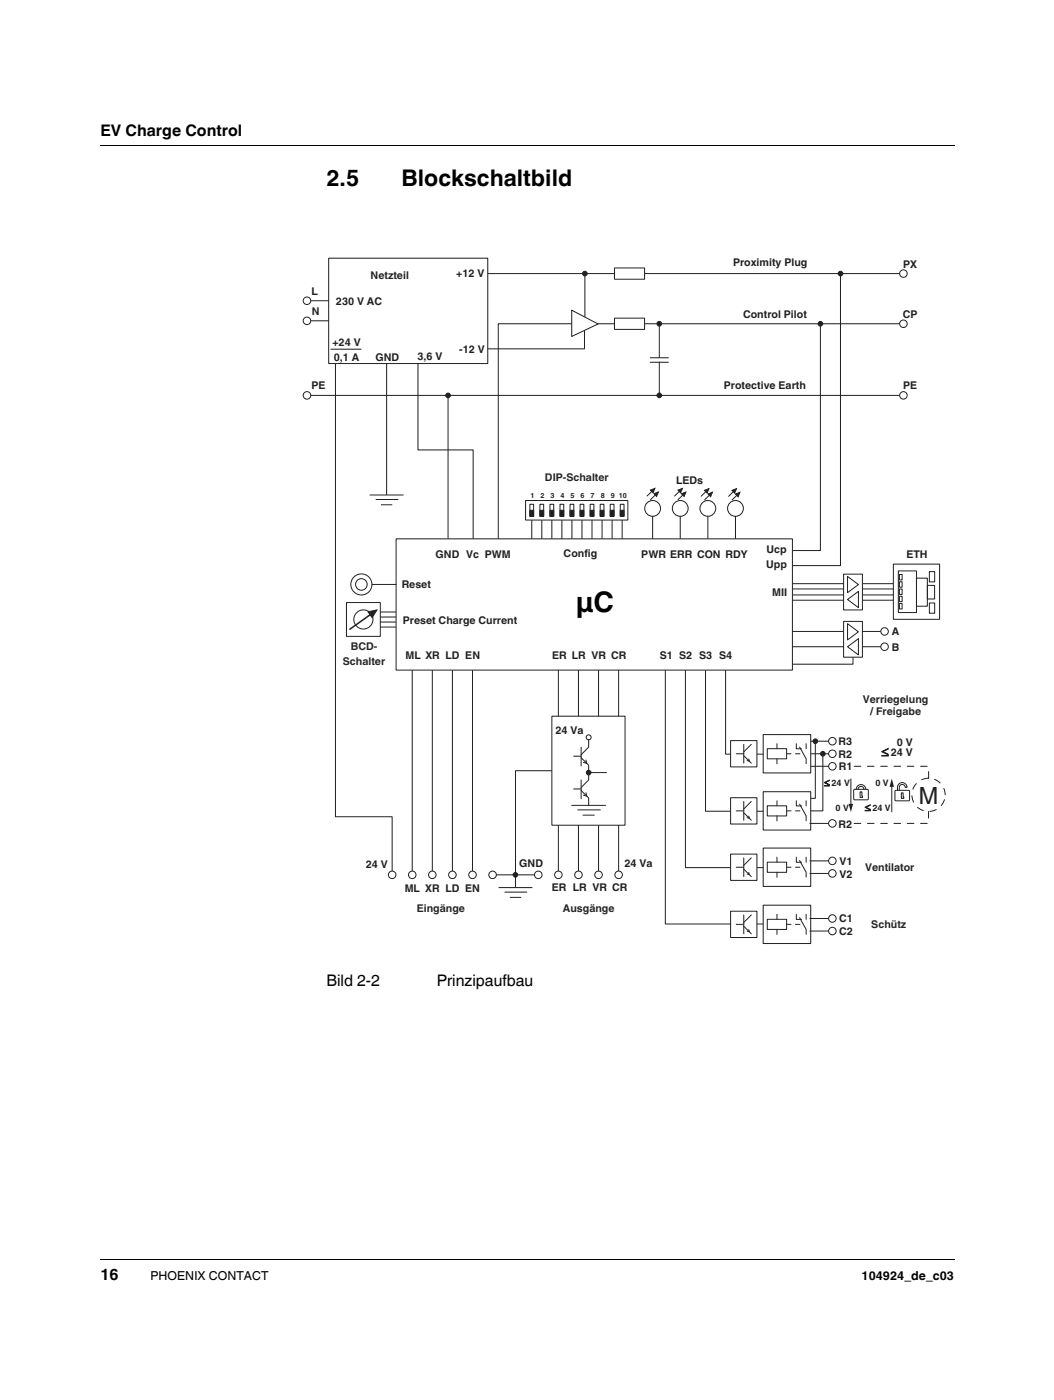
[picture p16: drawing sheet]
<svg xmlns="http://www.w3.org/2000/svg" width="210mm" height="279mm" viewBox="0 0 210 279" stroke-linecap="round" stroke-linejoin="round" font-family="sans-serif">
<defs><g id="words">
<text font-size="5.6" fill="#010202" x="114.7" y="122">µC</text>
<text font-size="4.7" fill="#231f20" x="182.9" y="160.2">M</text>
<g font-size="4.6">
<text x="65" y="37.1">2.5</text>
<text x="80" y="37.1">Blockschaltbild</text>
</g>
<g font-size="3.2">
<text x="20" y="27">EV Charge Control</text>
<text x="65" y="196.5">Bild 2-2</text>
<text x="87" y="196.5">Prinzipaufbau</text>
<text x="20" y="255.2">16</text>
</g>
<g font-size="2.5">
<text x="30" y="255.2">PHOENIX CONTACT</text>
<text x="171.6" y="255.2">104924_de_c03</text>
</g>
<g font-size="2.1" fill="#231f20">
<text x="146" y="53.1">Proximity Plug</text>
<text x="179.8" y="53.4">PX</text>
<text x="62.1" y="58.7">L</text>
<text x="90.8" y="55.3">+12 V</text>
<text x="62.1" y="62.7">N</text>
<text x="66.9" y="60.8">230 V AC</text>
<text x="148" y="63.3">Control Pilot</text>
<text x="179.8" y="63.4">CP</text>
<text x="66.2" y="68.9">+24 V</text>
<text x="66.5" y="71.9">0,1 A</text>
<text x="74.8" y="71.9">GND</text>
<text x="83.1" y="71.8">3,6 V</text>
<text x="91.5" y="70.4">-12 V</text>
<text x="62.1" y="77.6">PE</text>
<text x="144.2" y="77.5">Protective Earth</text>
<text x="179.9" y="77.6">PE</text>
<text x="134.6" y="96.4">LEDs</text>
<text x="86.8" y="111.2">GND Vc PWM</text>
<text x="112.3" y="110.9">Config</text>
<text x="127.7" y="111.2">PWR ERR CON RDY</text>
<text x="152.6" y="113.2">Upp</text>
<text x="152.6" y="110.2">Ucp</text>
<text x="180.5" y="111.3">ETH</text>
<text x="80" y="117.2">Reset</text>
<text x="153.8" y="118.8">MII</text>
<text x="80.2" y="124.3">Preset Charge Current</text>
<text x="80.8" y="131.3">ML XR LD EN</text>
<text x="109.9" y="131.3">ER LR VR CR</text>
<text x="131.4" y="131.3">S1 S2 S3 S4</text>
<text x="177.6" y="126.6">A</text>
<text x="177.6" y="129.7">B</text>
<text x="110.6" y="146.4">24 Va</text>
<text x="167" y="148.5">R3</text>
<text x="178.6" y="148.6">0 V</text>
<text x="167" y="151">R2</text>
<text x="167.1" y="153.5">R1</text>
<text x="177.4" y="150.7">24 V</text>
<text x="167" y="165">R2</text>
<text x="72.9" y="173">24 V</text>
<text x="103.4" y="172.8">GND</text>
<text x="124.3" y="172.8">24 Va</text>
<text x="167.2" y="172.5">V1</text>
<text x="80.6" y="177.8">ML XR LD EN</text>
<text x="109.9" y="177.7">ER LR VR CR</text>
<text x="167.2" y="175">V2</text>
<text x="167.1" y="183.8">C1</text>
<text x="167.1" y="186.3">C2</text>
</g>
<g font-size="2.1" fill="#262324">
<text x="73.8" y="55.7">Netzteil</text>
<text x="108.5" y="95.9">DIP-Schalter</text>
<text x="69.9" y="129.5">BCD-</text>
<text x="68.3" y="132.5">Schalter</text>
<text x="171.8" y="140.2">Verriegelung</text>
<text x="173.3" y="142.6">/ Freigabe</text>
<text x="172.3" y="173.6">Ventilator</text>
<text x="83" y="181.7">Eingänge</text>
<text x="112.1" y="181.7">Ausgänge</text>
<text x="173.5" y="185.1">Schütz</text>
</g>
<g font-size="1.8" fill="#231f20">
<text x="165.6" y="156.7">24 V</text>
<text x="166.4" y="161.7">0 V</text>
<text x="173.7" y="161.6">24 V</text>
<text x="174.3" y="156.6">0 V</text>
</g>
<g font-size="1.4" fill="#231f20">
<text x="105.6" y="99.2">1</text>
<text x="107.6" y="99.2">2</text>
<text x="109.6" y="99.2">3</text>
<text x="111.6" y="99.2">4</text>
<text x="113.6" y="99.2">5</text>
<text x="115.6" y="99.2">6</text>
<text x="117.6" y="99.2">7</text>
<text x="119.6" y="99.2">8</text>
<text x="121.6" y="99.2">9 10</text>
</g>
</g></defs>
<path d="M19.9 29l.1 .1zM19.9 251l.1 .1z" fill="#000"/>
<path d="M20 29h170.1M20 251h170.1" fill="none" stroke="#000" stroke-width=".2"/>
<path d="M59.5 44.9h129.9v148.1h-129.9z" fill="#fff"/>
<g fill="none" stroke="#231f20" stroke-width=".2">
<path d="M95.1 54.5h84.1M116.5 54.5v8.7M167.4 54.5v58.2h-9.6M61.9 78.8h117.3M66.8 72.5v90.3h11.3v10.8M77 72.5v26.2M83.2 72.5v17.2h11v17.7M89.2 78.8v28.6M116.4 65.9v3.6h-21.3M129.4 72.2h3.8M129.4 71.3h3.8M131.3 64.5v6.8"/>
<path d="M131.3 72.1v6.7M163.4 64.5v45.2h-5.6M179.2 64.5h-80v42.9M73.6 98.7h6.8M74.8 99.6h4.5M75.9 100.6h2.2M157.8 116.3h20.1M157.8 117.4h20.1M157.8 118.6h20.1M157.8 119.6h20.1M82.1 133.6v40M86.1 133.6v40"/>
<path d="M90.1 133.6v40M94.1 133.6v40M111.2 133.6v40M115.2 133.6v40M119.2 133.6v40M123.2 133.6v40M132.5 133.6v50.6h19.8M136.5 133.6v39.3h15.8M140.5 133.6v28.1h11.8M144.5 133.6v16.7h7.8M161.2 150.2h4.5M161.2 152.7h4.5"/>
<path d="M161.2 147.7h4.5M162.4 147.7v11.4h-2.3M163.9 150.2v11.4h-3.8"/>
</g>
<g fill="none" stroke="#231f20" stroke-width=".2" stroke-dasharray="1.3 1.3 1.3 1.3">
<path d="M184.9 155.1v-2.4h-15.6M184.9 161.7v2.4h-16.1"/>
<circle cx="184.9" cy="158.4" r="3.3"/>
</g>
<g fill="#fff" stroke="#231f20" stroke-width=".2">
<path d="M65.5 51.5h31.6v21h-31.6z" fill-rule="evenodd"/>
<path d="M122.4 53.4h6v2.3h-6z" fill-rule="evenodd"/>
<path d="M122.4 63.4h6v2.3h-6z" fill-rule="evenodd"/>
</g>
<g fill="none" stroke="#231f20" stroke-width=".2">
<circle cx="82.1" cy="174.4" r=".75"/>
<circle cx="86.1" cy="174.4" r=".75"/>
<circle cx="90.1" cy="174.4" r=".75"/>
<circle cx="115.2" cy="174.4" r=".75"/>
<circle cx="119.2" cy="174.4" r=".75"/>
<circle cx="123.2" cy="174.4" r=".75"/>
</g>
<g fill="#fff" stroke="#231f20" stroke-width=".2">
<circle cx="165.8" cy="150.2" r=".75"/>
<circle cx="165.8" cy="152.7" r=".75"/>
<circle cx="165.8" cy="147.7" r=".75"/>
</g>
<g fill="none" stroke="#231f20" stroke-width=".2">
<path d="M107.9 103.7v3.7M109.9 103.7v3.7M111.9 103.7v3.7M113.9 103.7v3.7M115.9 103.7v3.7M117.9 103.7v3.7M119.9 103.7v3.7M121.9 103.7v3.7"/>
<circle cx="179.9" cy="54.5" r=".75"/>
<circle cx="179.9" cy="78.8" r=".75"/>
<circle cx="179.9" cy="64.5" r=".75"/>
</g>
<path d="M104.7 99.8h20.3v3.9h-20.3z" fill-rule="evenodd" fill="#fff" stroke="#231f20" stroke-width=".2"/>
<g fill="none" stroke="#231f20" stroke-width=".2">
<path d="M61.9 59.9h3.6M61.9 63.9h3.6"/>
<circle cx="61.1" cy="59.9" r=".75"/>
<circle cx="61.1" cy="78.8" r=".75"/>
<circle cx="61.1" cy="63.9" r=".75"/>
<circle cx="78.1" cy="174.4" r=".75"/>
</g>
<path d="M152 146.4h9.5v7.7h-9.5z" fill-rule="evenodd" fill="#fff" stroke="#231f20" stroke-width=".2"/>
<path d="M152.8 149.2h3.9v2h-3.9zM154.7 148.2v1M154.7 151.2v1M158.6 148.2v1h1M159.2 148.9l1.3 2.3v1M160.5 148.2v1" fill="none" stroke="#231f20" stroke-width=".2"/>
<path d="M156.7 150.2h3.3" fill="none" stroke="#231f20" stroke-width=".2" stroke-dasharray=".9 .9 .9 .9 .9 .9"/>
<path d="M145.5 147.6h5.2v5.3h-5.2z" fill-rule="evenodd" fill="#fff" stroke="#231f20" stroke-width=".2"/>
<path d="M146.6 150.2h1.5M148.1 148.4v3.7M148.1 150.6l1.5 1.5M149.1 151.3l.1 .4-.4-.1M149.6 148.4l-1.5 1.5" fill="none" stroke="#231f20" stroke-width=".2"/>
<path d="M152 157.8h9.5v7.6h-9.5z" fill-rule="evenodd" fill="#fff" stroke="#231f20" stroke-width=".2"/>
<path d="M154.7 159.6v1M158.6 159.6v1h1M160.5 159.6v1M152.8 160.6h3.9v2h-3.9zM154.7 162.6v1M159.2 160.3l1.3 2.3v1" fill="none" stroke="#231f20" stroke-width=".2"/>
<path d="M156.7 161.6h3.3" fill="none" stroke="#231f20" stroke-width=".2" stroke-dasharray=".9 .9 .9 .9 .9 .9"/>
<path d="M152 169h9.5v7.7h-9.5z" fill-rule="evenodd" fill="#fff" stroke="#231f20" stroke-width=".2"/>
<path d="M152.8 171.8h3.9v2.1h-3.9zM154.7 170.8v1M154.7 173.9v1M158.6 170.8v1.1h1M159.2 171.5l1.3 2.4v.9M160.5 170.8v1.1" fill="none" stroke="#231f20" stroke-width=".2"/>
<path d="M156.7 172.9h3.3" fill="none" stroke="#231f20" stroke-width=".2" stroke-dasharray=".9 .9 .9 .9 .9 .9"/>
<path d="M152 180.4h9.5v7.7h-9.5z" fill-rule="evenodd" fill="#fff" stroke="#231f20" stroke-width=".2"/>
<path d="M152.8 183.2h3.9v2.1h-3.9zM154.7 182.2v1M154.7 185.3v1M158.6 182.2v1.1h1M159.2 182.9l1.3 2.3v1M160.5 182.2v1.1" fill="none" stroke="#231f20" stroke-width=".2"/>
<path d="M156.7 184.2h3.3" fill="none" stroke="#231f20" stroke-width=".2" stroke-dasharray=".9 .9 .9 .9 .9 .9"/>
<path d="M145.5 159h5.2v5.2h-5.2z" fill-rule="evenodd" fill="#fff" stroke="#231f20" stroke-width=".2"/>
<path d="M148.1 159.8v3.7M149.6 159.8l-1.5 1.4M146.6 161.6h1.5M148.1 162l1.5 1.5M149.1 162.7l.1 .4-.4-.1" fill="none" stroke="#231f20" stroke-width=".2"/>
<path d="M145.5 170.2h5.2v5.3h-5.2z" fill-rule="evenodd" fill="#fff" stroke="#231f20" stroke-width=".2"/>
<path d="M146.6 172.9h1.5M148.1 171v3.7M148.1 173.2l1.5 1.5M149.1 173.9l.1 .4-.4-.1M149.6 171l-1.5 1.5" fill="none" stroke="#231f20" stroke-width=".2"/>
<path d="M145.5 181.6h5.2v5.3h-5.2z" fill-rule="evenodd" fill="#fff" stroke="#231f20" stroke-width=".2"/>
<g fill="none" stroke="#231f20" stroke-width=".2">
<path d="M177.9 112.4h9.2v11h-9.2zM178.9 113.8h3.6v8.3h-3.6zM179.1 117.4h.6v1.1h-.6zM179.1 118.8h.6v1.1h-.6zM179.1 116h.6v1h-.6zM179.1 114.5h.6v1.1h-.6zM182.5 115.2h2.2v5.6h-2.2zM184.7 116.7h1.4v2.7h-1.4zM179.1 120.3h.6v1.1h-.6zM146.6 184.2h1.5M148.1 182.4v3.7M148.1 184.6l1.5 1.5"/>
<path d="M149.1 185.3l.1 .4-.4-.1M149.6 182.4l-1.5 1.5"/>
</g>
<path d="M168 114.4h3.7v7.2h-3.7z" fill-rule="evenodd" fill="#fff" stroke="#231f20" stroke-width=".2"/>
<path d="M168.8 119.5l2.2-1.6v3.2zM168.8 114.9l2.2 1.6-2.2 1.6zM161.2 164.1h4.5" fill="none" stroke="#231f20" stroke-width=".2"/>
<circle cx="165.8" cy="164.1" r=".75" fill="#fff" stroke="#231f20" stroke-width=".2"/>
<path d="M161.2 171.6h4.5M161.2 174.1h4.5" fill="none" stroke="#231f20" stroke-width=".2"/>
<g fill="#fff" stroke="#231f20" stroke-width=".2">
<circle cx="165.8" cy="171.6" r=".75"/>
<circle cx="165.8" cy="174.1" r=".75"/>
</g>
<path d="M161.2 183.1h4.5M161.2 185.6h4.5" fill="none" stroke="#231f20" stroke-width=".2"/>
<g fill="#fff" stroke="#231f20" stroke-width=".2">
<circle cx="165.8" cy="183.1" r=".75"/>
<circle cx="165.8" cy="185.6" r=".75"/>
</g>
<path d="M74.2 125h4.7M74.2 124h4.7M74.2 123h4.7M74.2 122h4.7" fill="none" stroke="#231f20" stroke-width=".2"/>
<path d="M69 120.1h6.7v6.7h-6.7z" fill-rule="evenodd" fill="#fff" stroke="#231f20" stroke-width=".2"/>
<g fill="none" stroke="#231f20" stroke-width=".2">
<path d="M129.9 97.8l-1 1.1M130.6 98.5l-1 1.1M135.4 97.8l-1.1 1.1M136.1 98.5l-1.1 1.1M140.7 97.9l-1.1 1M141.4 98.6l-1.1 1M146.2 97.9l-1.1 1M146.9 98.6l-1.1 1M130 102.9v4.5M135.5 102.9v4.5M141 102.9v4.5M146.5 102.9v4.5"/>
<circle cx="130" cy="101.3" r="1.57"/>
<circle cx="135.5" cy="101.3" r="1.57"/>
<circle cx="141" cy="101.3" r="1.57"/>
<circle cx="146.5" cy="101.3" r="1.57"/>
<circle cx="72.4" cy="123.5" r="1.91"/>
</g>
<path d="M74 122.3l-4.3 3.1" fill="none" stroke="#231f20" stroke-width=".3"/>
<g fill="#231f20" stroke="#231f20" stroke-width=".2">
<path d="M73.3 122l1.8-.4-1 1.5z" fill-rule="evenodd"/>
<path d="M129.5 97.7l.9-.4-.3 .9z" fill-rule="evenodd"/>
<path d="M130.2 98.4l.9-.3-.3 .8z" fill-rule="evenodd"/>
<path d="M135 97.7l.9-.3-.4 .8z" fill-rule="evenodd"/>
<path d="M135.7 98.4l.9-.3-.4 .9z" fill-rule="evenodd"/>
<path d="M140.3 97.7l.9-.3-.4 .9z" fill-rule="evenodd"/>
<path d="M141 98.5l.9-.4-.4 .9z" fill-rule="evenodd"/>
<path d="M145.8 97.7l.9-.3-.4 .9z" fill-rule="evenodd"/>
<path d="M146.5 98.5l.9-.4-.4 .9z" fill-rule="evenodd"/>
</g>
<g fill="#fff" stroke="#231f20" stroke-width=".2">
<path d="M113.9 61.8l5.2 2.8-5.2 2.5z" fill-rule="evenodd"/>
<path d="M109.9 142.8h14.6v21.7h-14.6z" fill-rule="evenodd"/>
</g>
<g fill="none" stroke="#231f20" stroke-width=".2">
<path d="M65.9 69.6h6M115.7 157.6l1.5 1.5v1.4M115.7 155.5v3.7M115.7 157.3h-1.5M116.7 158l.2 .7-.7-.2M117.2 154v1.5l-1.5 1.5M113.9 160.5h6.7M115.1 161.4h4.5M116.1 162.5h2.3"/>
<circle cx="117.2" cy="147" r=".49"/>
</g>
<g fill="#231f20" stroke="#231f20" stroke-width=".2">
<circle cx="163.4" cy="64.5" r=".46"/>
<circle cx="167.4" cy="54.5" r=".46"/>
<circle cx="131.3" cy="64.5" r=".46"/>
<circle cx="131.3" cy="78.8" r=".46"/>
<circle cx="116.5" cy="54.5" r=".46"/>
<circle cx="89.2" cy="78.8" r=".46"/>
</g>
<path d="M78.9 107.4h78.9v26.2h-78.9z" fill-rule="evenodd" fill="#fff" stroke="#231f20" stroke-width=".2"/>
<g fill="none" stroke="#231f20" stroke-width=".2">
<path d="M73.4 116.5h5.5M105.5 100.5h.8v2.4h-.8zM105.9 103.7v3.7M107.5 100.5h.8v2.4h-.8zM109.5 100.5h.8v2.4h-.8zM111.5 100.5h.8v2.4h-.8zM113.5 100.5h.8v2.4h-.8zM115.5 100.5h.8v2.4h-.8zM117.5 100.5h.8v2.4h-.8zM119.5 100.5h.8v2.4h-.8zM121.5 100.5h.8v2.4h-.8zM123.5 100.5h.8v2.4h-.8z"/>
<path d="M123.9 103.7v3.7"/>
</g>
<g fill="#231f20" stroke="#231f20" stroke-width=".2">
<path d="M105.5 101.7h.8v1.2h-.8z" fill-rule="evenodd"/>
<path d="M107.5 101.7h.8v1.2h-.8z" fill-rule="evenodd"/>
<path d="M109.5 101.7h.8v1.2h-.8z" fill-rule="evenodd"/>
<path d="M111.5 101.7h.8v1.2h-.8z" fill-rule="evenodd"/>
<path d="M113.5 101.7h.8v1.2h-.8z" fill-rule="evenodd"/>
<path d="M115.5 101.7h.8v1.2h-.8z" fill-rule="evenodd"/>
<path d="M117.5 101.7h.8v1.2h-.8z" fill-rule="evenodd"/>
<path d="M119.5 101.7h.8v1.2h-.8z" fill-rule="evenodd"/>
<path d="M121.5 101.7h.8v1.2h-.8z" fill-rule="evenodd"/>
<path d="M123.5 101.7h.8v1.2h-.8z" fill-rule="evenodd"/>
</g>
<g fill="#fff" stroke="#231f20" stroke-width=".2">
<circle cx="72" cy="116.5" r="2.1"/>
<circle cx="72" cy="116.5" r="1.15"/>
</g>
<g fill="none" stroke="#231f20" stroke-width=".2">
<path d="M185.1 113.9h1v2.1h-1zM185.1 120.2h1v2h-1zM109.9 153.6h-7.2v23.3M169.5 155.3v5.7M98.8 174.4h7.6M99.3 176.9h6.7M100.5 177.8h4.5M101.5 178.9h2.3"/>
<circle cx="94.1" cy="174.4" r=".75"/>
<circle cx="98.1" cy="174.4" r=".75"/>
<circle cx="107.2" cy="174.4" r=".75"/>
<circle cx="111.2" cy="174.4" r=".75"/>
</g>
<circle cx="102.6" cy="174.4" r=".46" fill="#231f20" stroke="#231f20" stroke-width=".2"/>
<path d="M164.2 156l1-.5-.9 .5 .9 .5zM164.2 156.6l1 .1z" fill="#231f20" stroke="#231f20" stroke-width=".2"/>
<path d="M169 160.2h.9l-.4 1.7z" fill="#231f20"/>
<path d="M172.3 160.9l1-.5-.8 .5 .8 .5zM172.3 161.5l1 .1z" fill="#231f20" stroke="#231f20" stroke-width=".2"/>
<path d="M177.6 156v5.8" fill="none" stroke="#231f20" stroke-width=".2"/>
<path d="M177.6 155.2l.4 1.6h-.8z" fill="#231f20"/>
<g fill="none" stroke="#231f20" stroke-width=".2">
<path d="M157.8 125.9h17.6M157.8 128.9h17.6M169.9 131v1.4h-12.1M115.7 151l1.5 1.5v1.5h3.6M115.7 148.9v3.8M115.7 150.7h-1.5M116.7 151.5l.2 .7-.7-.2M117.2 147.5v1.4l-1.5 1.5M170.1 157.4h2.8v2h-2.8zM170.5 157.3a.95 .95 0 0 1 1-.9 .95 .95 0 0 1 .9 .9M170.9 157.3a.58 .58 0 0 1 .6-.6 .58 .58 0 0 1 .5 .6M171.3 157.8h.3v.9h.2v.2h-.5z"/>
<path d="M178.3 157.6h2.8v2h-2.8zM178.7 157.5a1.05 1.05 0 0 1 .3-1.3 1.05 1.05 0 0 1 1.4 .1l.2 .6h-.3a.58 .58 0 0 0-.6-.6 .58 .58 0 0 0-.6 .6v.6M179.5 158h.4v.9h.1v.2h-.5z"/>
</g>
<path d="M175.6 149.8l1.3-.6v.1l-1.1 .5 1.1 .5v.1zM175.6 150.6h1.3v.1h-1.3z" fill="#231f20" stroke="#231f20" stroke-width=".2"/>
<g fill="#231f20" stroke="#231f20" stroke-width=".2">
<circle cx="163.9" cy="150.2" r=".46"/>
<circle cx="162.4" cy="147.7" r=".46"/>
<circle cx="117.2" cy="154" r=".46"/>
</g>
<path d="M168 123.9h3.7v7.1h-3.7z" fill-rule="evenodd" fill="#fff" stroke="#231f20" stroke-width=".2"/>
<g fill="none" stroke="#231f20" stroke-width=".2">
<path d="M168.8 128.9l2.2-1.6v3.2zM168.8 124.3l2.2 1.6-2.2 1.7z"/>
<circle cx="176.2" cy="125.9" r=".75"/>
<circle cx="176.2" cy="128.9" r=".75"/>
</g>
<use href="#words"/>
</svg>
